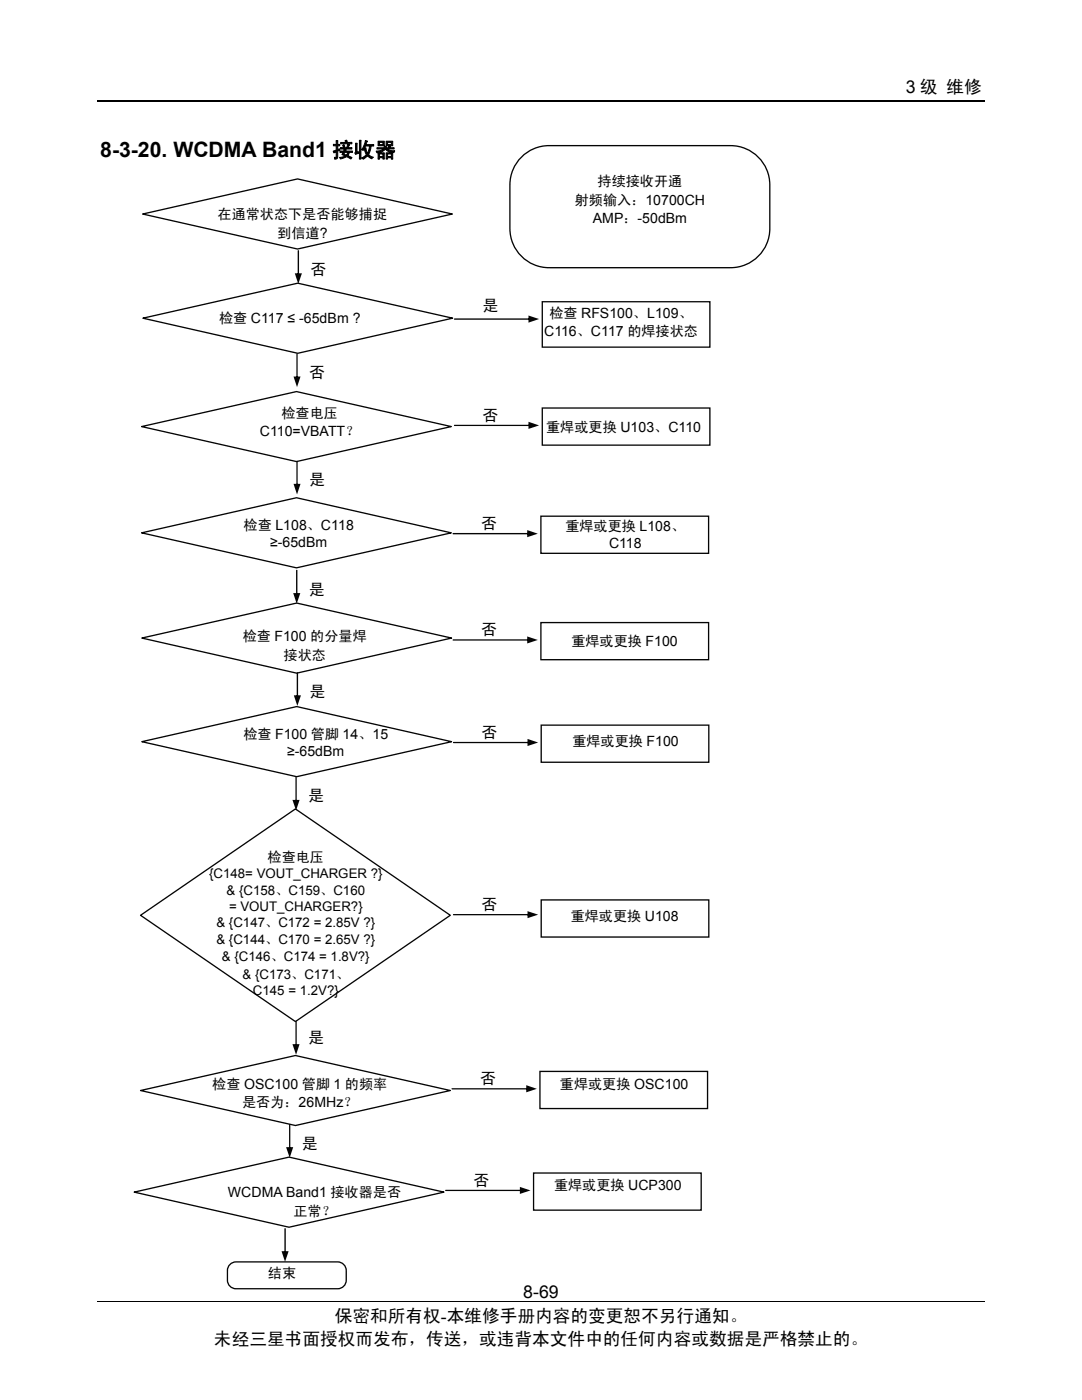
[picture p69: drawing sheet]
<svg xmlns="http://www.w3.org/2000/svg" width="216mm" height="279mm" viewBox="0 0 216 279" stroke-linecap="round" stroke-linejoin="round" font-family="sans-serif">
<defs><g id="words">
<text font-size="4.2" x="20" y="31.4">8-3-20. WCDMA Band1 接收器</text>
<g font-size="3.5">
<text x="180.7" y="18.6">3 级 维修</text>
<text x="66.8" y="263.8">保密和所有权-本维修手册内容的变更恕不另行通知。</text>
<text x="104.4" y="259">8-69</text>
<text x="42.7" y="268.4">未经三星书面授权而发布，传送，或违背本文件中的任何内容或数据是严格禁止的。</text>
</g>
<g font-size="3.2">
<text x="62" y="54.8">否</text>
<text x="96.3" y="62">是</text>
<text x="61.7" y="75.4">否</text>
<text x="96.3" y="84">否</text>
<text x="61.7" y="96.9">是</text>
<text x="96" y="105.6">否</text>
<text x="61.6" y="118.7">是</text>
<text x="96" y="126.8">否</text>
<text x="61.8" y="139.1">是</text>
<text x="96.1" y="147.3">否</text>
<text x="61.5" y="159.9">是</text>
<text x="96.1" y="181.6">否</text>
<text x="61.5" y="208.2">是</text>
<text x="95.8" y="216.4">否</text>
<text x="60.2" y="229.3">是</text>
<text x="94.5" y="236.7">否</text>
</g>
<g font-size="2.8">
<text x="114.7" y="40.8">射频输入：10700CH</text>
<text x="119.3" y="37.2">持续接收开通</text>
<text x="43.4" y="43.8">在通常状态下是否能够捕捉</text>
<text x="55.4" y="47.4">到信道?</text>
<text x="118.3" y="44.5">AMP：-50dBm</text>
<text x="43.7" y="64.6">检查 C117 ≤ -65dBm ?</text>
<text x="109.6" y="63.4">检查 RFS100、L109、</text>
<text x="108.6" y="67.1">C116、C117 的焊接状态</text>
<text x="56.2" y="83.4">检查电压</text>
<text x="51.9" y="87">C110=VBATT？</text>
<text x="109" y="86.2">重焊或更换 U103、C110</text>
<text x="48.6" y="105.8">检查 L108、C118</text>
<text x="112.8" y="105.9">重焊或更换 L108、</text>
<text x="53.9" y="109.2">≥-65dBm</text>
<text x="121.5" y="109.3">C118</text>
<text x="48.4" y="128">检查 F100 的分量焊</text>
<text x="56.6" y="131.7">接状态</text>
<text x="114" y="128.9">重焊或更换 F100</text>
<text x="48.6" y="147.5">检查 F100 管脚 14、15</text>
<text x="114.2" y="148.9">重焊或更换 F100</text>
<text x="57.3" y="150.9">≥-65dBm</text>
<text x="53.4" y="172">检查电压</text>
<text x="113.9" y="183.7">重焊或更换 U108</text>
<text x="42.4" y="217.4">检查 OSC100 管脚 1 的频率</text>
<text x="48.3" y="221">是否为：26MHz？</text>
<text x="111.7" y="217.3">重焊或更换 OSC100</text>
<text x="45.5" y="239">WCDMA Band1 接收器是否</text>
<text x="110.6" y="237.6">重焊或更换 UCP300</text>
<text x="58.6" y="242.6">正常？</text>
<text x="53.5" y="255">结束</text>
</g>
<g font-size="2.6">
<text x="41.7" y="175.3">{C148= VOUT_CHARGER ?}</text>
<text x="45.2" y="178.5">&amp; {C158、C159、C160</text>
<text x="43.2" y="185">&amp; {C147、C172 = 2.85V ?}</text>
<text x="45.7" y="181.8">= VOUT_CHARGER?}</text>
<text x="43.2" y="188.4">&amp; {C144、C170 = 2.65V ?}</text>
<text x="44.3" y="191.9">&amp; {C146、C174 = 1.8V?}</text>
<text x="48.4" y="195.3">&amp; {C173、C171、</text>
<text x="50.5" y="198.5">C145 = 1.2V?}</text>
</g>
</g></defs>
<path d="M19.5 20.1h177" fill="none" stroke="#000" stroke-width=".25"/>
<path d="M19.5 259.8h177" fill="none" stroke="#000" stroke-width=".2"/>
<path d="M28.3 127.3l30.9-6.9 30.9 6.9-30.9 7z" fill="none" stroke="#040503" stroke-width=".26"/>
<path d="M90.4 148.1h15.2l.1 .1-.1 .1h-15.1zM105.3 147.5l2.1 .7-2.1 .7z" fill="#040503"/>
<path d="M108 144.7h33.4v7.4h-33.4zM45.9 252.3l.7-.4 .5-.1h20.3a1.72 1.72 0 0 1 1.7 1.8 3.3 3.3 0 0 1-.5 3.1l-.8 .4-.4 .1h-20.3a1.71 1.71 0 0 1-1.7-1.7 3.3 3.3 0 0 1 .5-3.2z" fill="none" stroke="#040503" stroke-width=".26"/>
<path d="M59.2 134.2l.3 .1v4.8l-.2 .2-.1-.2zM58.6 138.8h1.4l-.7 2.1z" fill="#040503"/>
<path d="M28.3 148l30.9-7 30.9 7-30.9 7z" fill="none" stroke="#040503" stroke-width=".26"/>
<path d="M90.4 182.5l15.2-.1 .1 .1-.1 .2h-15.1zM105.3 181.8l2.1 .7-2.1 .7z" fill="#040503"/>
<path d="M108 179.6h33.4v7.4h-33.4z" fill="none" stroke="#040503" stroke-width=".26"/>
<path d="M56.8 245.1l.2 .1v4.9l-.1 .1-.2-.1zM56.2 249.7h1.4l-.7 2.1z" fill="#040503"/>
<path d="M28 182.7l30.9-21.3 31 21.3-31 21.2z" fill="none" stroke="#040503" stroke-width=".26"/>
<path d="M90.1 217.2h15.2l.2 .1-.2 .1h-15.1zM105 216.6l2.1 .7-2.1 .7z" fill="#040503"/>
<path d="M107.7 213.8h33.5v7.4h-33.5z" fill="none" stroke="#040503" stroke-width=".26"/>
<g fill="#040503">
<path d="M59 155.1l.2 .1v4.8l-.1 .1-.2-.1zM58.4 159.6h1.4l-.7 2.2z"/>
<path d="M59 203.8l.2 .1v4.8l-.1 .2-.2-.2zM58.4 208.4h1.4l-.7 2.1z"/>
</g>
<path d="M28 217.6l30.9-6.9 31 6.9-31 7z" fill="none" stroke="#040503" stroke-width=".26"/>
<path d="M90.6 63.6l15.2-.1 .1 .2-.1 .1h-15.1zM105.5 63l2.1 .7-2.1 .7z" fill="#040503"/>
<path d="M108.2 60.2h33.4v9.1h-33.4z" fill="none" stroke="#040503" stroke-width=".26"/>
<path d="M59.4 50h.3v4.9l-.2 .1-.1-.1zM58.8 54.5h1.4l-.7 2.2z" fill="#040503"/>
<path d="M28.5 63.5l30.9-7 30.9 7-30.9 7z" fill="none" stroke="#040503" stroke-width=".26"/>
<path d="M90.6 84.8h15.2l.1 .1-.1 .1h-15.1zM105.5 84.2l2.1 .7-2.1 .7z" fill="#040503"/>
<path d="M28.3 85.1l30.9-7 30.8 7-30.8 7zM108.2 81.4h33.4v7.4h-33.4z" fill="none" stroke="#040503" stroke-width=".26"/>
<path d="M90.3 106.4h15.3l.1 .1-.1 .1h-15.2zM105.2 105.8l2.1 .7-2.1 .7z" fill="#040503"/>
<path d="M107.9 103h33.5v7.4h-33.5z" fill="none" stroke="#040503" stroke-width=".26"/>
<g fill="#040503">
<path d="M59.2 70.5l.2 .1v4.9l-.1 .1-.2-.1zM58.6 75.1h1.4l-.7 2.2z"/>
<path d="M59.2 92l.2 .1v4.8l-.1 .1-.2-.1zM58.6 96.6h1.4l-.7 2.1z"/>
</g>
<path d="M28.3 106.3l30.9-7 30.8 7-30.8 7z" fill="none" stroke="#040503" stroke-width=".26"/>
<path d="M90.3 127.6h15.3l.1 .1-.1 .1h-15.2zM105.2 127l2.1 .7-2.1 .7z" fill="#040503"/>
<path d="M107.9 124.2h33.5v7.5h-33.5z" fill="none" stroke="#040503" stroke-width=".26"/>
<g fill="#040503">
<path d="M59.1 113.7l.3 .1v4.9l-.2 .2-.1-.2zM58.5 118.4h1.4l-.7 2.1z"/>
<path d="M88.9 237.5l15.2-.1 .1 .2-.1 .1h-15.2zM103.7 236.9l2.2 .7-2.2 .7z"/>
</g>
<path d="M106.5 234.1h33.4v7.4h-33.4z" fill="none" stroke="#040503" stroke-width=".26"/>
<path d="M57.7 224.3l.2 .1v4.9l-.1 .1-.1-.1zM57.1 228.9h1.4l-.7 2.2z" fill="#040503"/>
<path d="M104 31.4a7.8 7.8 0 0 1 5.6-2.3h36.2a7.8 7.8 0 0 1 7.8 7.8v8.7a7.8 7.8 0 0 1-7.8 7.8h-36.2a7.8 7.8 0 0 1-7.9-7.8v-8.7a7.8 7.8 0 0 1 2.3-5.5zM28.5 42.7l30.9-7 30.9 7-30.9 7zM26.8 237.9l30.9-7 30.9 7-30.9 7z" fill="none" stroke="#040503" stroke-width=".26"/>
<use href="#words"/>
</svg>
